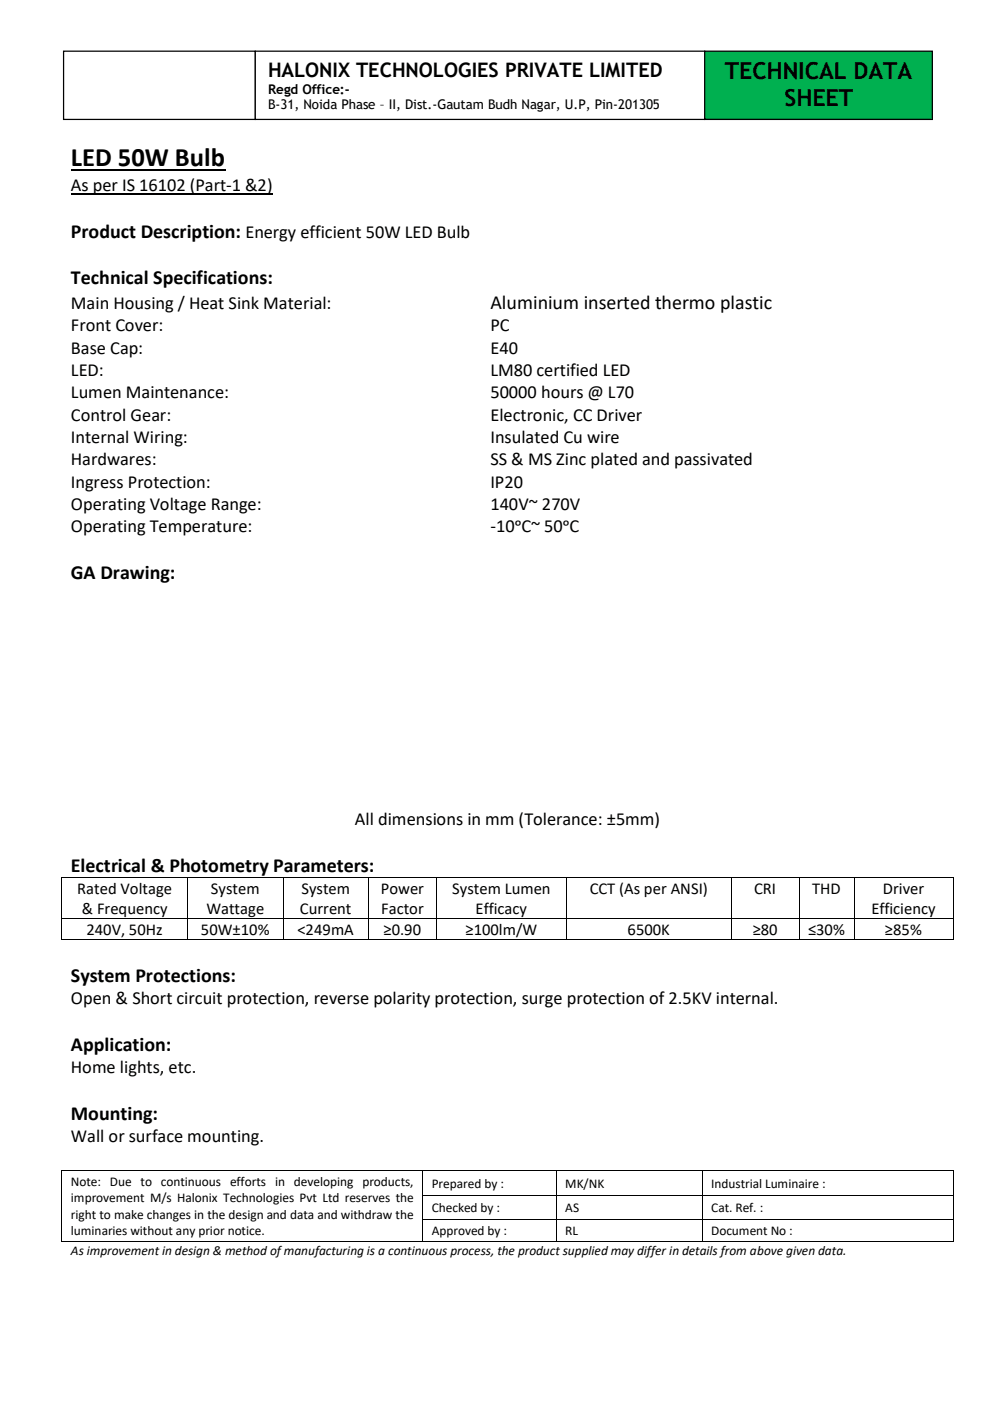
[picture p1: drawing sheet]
<svg xmlns="http://www.w3.org/2000/svg" width="210mm" height="297mm" viewBox="0 0 210 297" stroke-linecap="round" stroke-linejoin="round" font-family="sans-serif">
<defs><g id="words">
<text font-size="5.6" x="15" y="35.3">LED 50W Bulb</text>
<g font-size="5">
<text x="153.7" y="16.7">TECHNICAL DATA</text>
<text x="166.3" y="22.4">SHEET</text>
</g>
<g font-size="4.2">
<text x="56.8" y="16.3">HALONIX TECHNOLOGIES PRIVATE LIMITED</text>
<text x="15" y="50.3">Product Description: Energy efficient 50W LED Bulb</text>
<text x="15" y="60.2">Technical Specifications:</text>
<text x="103.9" y="65.4">Aluminium inserted thermo plastic</text>
<text x="15" y="122.7">GA Drawing:</text>
<text x="15" y="184.7">Electrical &amp; Photometry Parameters:</text>
<text x="15" y="208.1">System Protections:</text>
<text x="15" y="222.7">Application:</text>
<text x="15" y="237.4">Mounting:</text>
</g>
<g font-size="3.9">
<text x="15" y="40.5">As per IS 16102 (Part-1 &amp;2)</text>
<text x="15" y="65.4">Main Housing / Heat Sink Material:</text>
<text x="15" y="70.2">Front Cover:</text>
<text x="103.9" y="70.2">PC</text>
<text x="15" y="74.9">Base Cap:</text>
<text x="103.9" y="74.9">E40</text>
<text x="15" y="79.7">LED:</text>
<text x="103.9" y="79.7">LM80 certified LED</text>
<text x="15" y="84.4">Lumen Maintenance:</text>
<text x="15" y="89.2">Control Gear:</text>
<text x="103.9" y="84.4">50000 hours @ L70</text>
<text x="103.9" y="89.2">Electronic, CC Driver</text>
<text x="15" y="93.9">Internal Wiring:</text>
<text x="103.9" y="93.9">Insulated Cu wire</text>
<text x="15" y="98.6">Hardwares:</text>
<text x="103.9" y="98.6">SS &amp; MS Zinc plated and passivated</text>
<text x="15" y="103.4">Ingress Protection:</text>
<text x="103.9" y="103.4">IP20</text>
<text x="15" y="108.1">Operating Voltage Range:</text>
<text x="15" y="112.8">Operating Temperature:</text>
<text x="103.9" y="108.1">140V~ 270V</text>
<text x="103.9" y="112.8">-10ᵒC~ 50ᵒC</text>
<text x="75.2" y="174.9">All dimensions in mm (Tolerance: ±5mm)</text>
<text x="15" y="212.8">Open &amp; Short circuit protection, reverse polarity protection, surge protection of 2.5KV internal.</text>
<text x="15" y="227.5">Home lights, etc.</text>
<text x="15" y="242.1">Wall or surface mounting.</text>
</g>
<g font-size="3.5">
<text x="16.4" y="189.4">Rated Voltage</text>
<text x="44.7" y="189.4">System</text>
<text x="63.9" y="189.4">System</text>
<text x="80.7" y="189.4">Power</text>
<text x="95.9" y="189.4">System Lumen</text>
<text x="125" y="189.4">CCT (As per ANSI)</text>
<text x="159.8" y="189.4">CRI</text>
<text x="172.2" y="189.4">THD</text>
<text x="187.1" y="189.4">Driver</text>
<text x="17.4" y="193.7">&amp; Frequency</text>
<text x="43.7" y="193.7">Wattage</text>
<text x="63.6" y="193.7">Current</text>
<text x="80.8" y="193.7">Factor</text>
<text x="100.8" y="193.7">Efficacy</text>
<text x="184.7" y="193.7">Efficiency</text>
<text x="18.3" y="198.2">240V, 50Hz</text>
<text x="42.6" y="198.2">50W±10%</text>
<text x="63.1" y="198.2">&lt;249mA</text>
<text x="81.3" y="198.2">≥0.90</text>
<text x="98.7" y="198.2">≥100lm/W</text>
<text x="133" y="198.2">6500K</text>
<text x="159.5" y="198.2">≥80</text>
<text x="171.3" y="198.2">≤30%</text>
<text x="187.6" y="198.2">≥85%</text>
</g>
<g font-size="2.8">
<text x="56.8" y="19.9">Regd Office:-</text>
<text x="56.8" y="23.2">B-31, Noida Phase – II, Dist.-Gautam Budh Nagar, U.P, Pin-201305</text>
<text x="15" y="251.4">Note: Due to continuous efforts in developing products,</text>
<text x="91.5" y="251.7">Prepared by :</text>
<text x="119.8" y="251.7">MK/NK</text>
<text x="150.7" y="251.7">Industrial Luminaire :</text>
<text x="15" y="254.8">improvement M/s Halonix Technologies Pvt Ltd reserves the</text>
<text x="91.5" y="256.9">Checked by :</text>
<text x="119.8" y="256.9">AS</text>
<text x="150.7" y="256.9">Cat. Ref. :</text>
<text x="15" y="258.3">right to make changes in the design and data and withdraw the</text>
<text x="15" y="261.7">luminaries without any prior notice.</text>
<text x="91.5" y="261.7">Approved by :</text>
<text x="119.8" y="261.7">RL</text>
<text x="150.7" y="261.7">Document No :</text>
<text x="15" y="265.9">As improvement in design &amp; method of manufacturing is a continuous process, the product supplied may differ in details from above given data.</text>
</g>
</g></defs>
<path d="M15 36.1h32.7" fill="none" stroke="#000" stroke-width=".38"/>
<path d="M15 41h42.7" fill="none" stroke="#000" stroke-width=".25"/>
<g fill="#000">
<path d="M13 185.9h.2v.1h-.2z" fill-rule="evenodd"/>
<path d="M13 185.9h.2v.1h-.2z" fill-rule="evenodd"/>
<path d="M13 194.6h.2v.2h-.2z" fill-rule="evenodd"/>
<path d="M13 199.1h.2v.2h-.2z" fill-rule="evenodd"/>
<path d="M13 199.1h.2v.2h-.2z" fill-rule="evenodd"/>
<path d="M39.7 185.9h.2v.1h-.2z" fill-rule="evenodd"/>
<path d="M39.7 194.6h.2v.2h-.2z" fill-rule="evenodd"/>
<path d="M39.7 199.1h.2v.2h-.2z" fill-rule="evenodd"/>
<path d="M60 185.9h.1v.1h-.1z" fill-rule="evenodd"/>
<path d="M60 194.6h.1v.2h-.1z" fill-rule="evenodd"/>
<path d="M60 199.1h.1v.2h-.1z" fill-rule="evenodd"/>
<path d="M78 185.9h.2v.1h-.2z" fill-rule="evenodd"/>
<path d="M78 194.6h.2v.2h-.2z" fill-rule="evenodd"/>
<path d="M78 199.1h.2v.2h-.2z" fill-rule="evenodd"/>
<path d="M92.5 185.9h.1v.1h-.1z" fill-rule="evenodd"/>
<path d="M92.5 194.6h.1v.2h-.1z" fill-rule="evenodd"/>
<path d="M92.5 199.1h.1v.2h-.1z" fill-rule="evenodd"/>
<path d="M120 185.9h.2v.1h-.2z" fill-rule="evenodd"/>
<path d="M120 194.6h.2v.2h-.2z" fill-rule="evenodd"/>
<path d="M120 199.1h.2v.2h-.2z" fill-rule="evenodd"/>
<path d="M155 185.9h.2v.1h-.2z" fill-rule="evenodd"/>
<path d="M155 194.6h.2v.2h-.2z" fill-rule="evenodd"/>
<path d="M155 199.1h.2v.2h-.2z" fill-rule="evenodd"/>
<path d="M169.3 185.9h.2v.1h-.2z" fill-rule="evenodd"/>
<path d="M169.3 194.6h.2v.2h-.2z" fill-rule="evenodd"/>
<path d="M169.3 199.1h.2v.2h-.2z" fill-rule="evenodd"/>
<path d="M181 185.9h.2v.1h-.2z" fill-rule="evenodd"/>
<path d="M181 194.6h.2v.2h-.2z" fill-rule="evenodd"/>
<path d="M181 199.1h.2v.2h-.2z" fill-rule="evenodd"/>
<path d="M201.9 185.9h.2v.1h-.2z" fill-rule="evenodd"/>
<path d="M201.9 185.9h.2v.1h-.2z" fill-rule="evenodd"/>
<path d="M201.9 194.6h.2v.2h-.2z" fill-rule="evenodd"/>
<path d="M201.9 199.1h.2v.2h-.2z" fill-rule="evenodd"/>
<path d="M201.9 199.1h.2v.2h-.2z" fill-rule="evenodd"/>
<path d="M13 248h.2v.2h-.2z" fill-rule="evenodd"/>
<path d="M13 248h.2v.2h-.2z" fill-rule="evenodd"/>
<path d="M13 253.4h.2v.1h-.2z" fill-rule="evenodd"/>
<path d="M13 258.3h.2v.2h-.2z" fill-rule="evenodd"/>
<path d="M89.6 248h.1v.2h-.1z" fill-rule="evenodd"/>
<path d="M89.6 253.4h.1v.1h-.1z" fill-rule="evenodd"/>
<path d="M89.6 258.3h.1v.2h-.1z" fill-rule="evenodd"/>
<path d="M117.9 248h.2v.2h-.2z" fill-rule="evenodd"/>
<path d="M117.9 253.4h.2v.1h-.2z" fill-rule="evenodd"/>
<path d="M117.9 258.3h.2v.2h-.2z" fill-rule="evenodd"/>
<path d="M148.8 248h.1v.2h-.1z" fill-rule="evenodd"/>
<path d="M148.8 253.4h.1v.1h-.1z" fill-rule="evenodd"/>
<path d="M148.8 258.3h.1v.2h-.1z" fill-rule="evenodd"/>
<path d="M201.9 248h.2v.2h-.2z" fill-rule="evenodd"/>
<path d="M201.9 248h.2v.2h-.2z" fill-rule="evenodd"/>
<path d="M201.9 253.4h.2v.1h-.2z" fill-rule="evenodd"/>
<path d="M201.9 258.3h.2v.2h-.2z" fill-rule="evenodd"/>
<path d="M13 263.1h.2v.1h-.2z" fill-rule="evenodd"/>
<path d="M13 263.1h.2v.1h-.2z" fill-rule="evenodd"/>
<path d="M89.6 263.1h.1v.1h-.1z" fill-rule="evenodd"/>
<path d="M117.9 263.1h.2v.1h-.2z" fill-rule="evenodd"/>
<path d="M148.8 263.1h.1v.1h-.1z" fill-rule="evenodd"/>
<path d="M201.9 263.1h.2v.1h-.2z" fill-rule="evenodd"/>
<path d="M201.9 263.1h.2v.1h-.2z" fill-rule="evenodd"/>
</g>
<g fill="none" stroke="#000" stroke-width=".21">
<path d="M13.1 186v8.6M13.1 194.8v4.3M13.2 186h26.5M13.2 194.7h26.5M13.2 199.2h26.5M39.8 186v8.6M39.8 194.8v4.3M39.9 186h20.1M39.9 194.7h20.1M39.9 199.2h20.1M60 186v8.6M60 194.8v4.3"/>
<path d="M60.1 186h17.9M60.1 194.7h17.9M60.1 199.2h17.9M78.1 186v8.6M78.1 194.8v4.3M78.2 186h14.3M78.2 194.7h14.3M78.2 199.2h14.3M92.6 186v8.6M92.6 194.8v4.3M92.6 186h27.4M92.6 194.7h27.4"/>
<path d="M92.6 199.2h27.4M120.1 186v8.6M120.1 194.8v4.3M120.2 186h34.8M120.2 194.7h34.8M120.2 199.2h34.8M155.1 186v8.6M155.1 194.8v4.3M155.2 186h14.1M155.2 194.7h14.1M155.2 199.2h14.1M169.4 186v8.6"/>
<path d="M169.4 194.8v4.3M169.5 186h11.5M169.5 194.7h11.5M169.5 199.2h11.5M181.1 186v8.6M181.1 194.8v4.3M181.2 186h20.7M181.2 194.7h20.7M181.2 199.2h20.7M202 186v8.6M202 194.8v4.3M13.1 248.2v5.2"/>
<path d="M13.1 253.5v4.8M13.1 258.5v4.6M13.2 248.1h76.4M89.6 248.2v5.2M89.6 253.5v4.8M89.6 258.5v4.6M89.7 248.1h28.2M89.7 253.4h28.2M89.7 258.4h28.2M118 248.2v5.2M118 253.5v4.8M118 258.5v4.6"/>
<path d="M118.1 248.1h30.7M118.1 253.4h30.7M118.1 258.4h30.7M148.8 248.2v5.2M148.8 253.5v4.8M148.8 258.5v4.6M148.9 248.1h53M148.9 253.4h53M148.9 258.4h53M202 248.2v5.2M202 253.5v4.8M202 258.5v4.6"/>
<path d="M13.2 263.1h76.4M89.7 263.1h28.2M118.1 263.1h30.7M148.9 263.1h53"/>
</g>
<path d="M149.4 10.8h48.2v14.5h-48.2z" fill-rule="evenodd" fill="#00b050"/>
<path d="M149.4 10.8h48.2v14.5h-48.2z" fill="none" stroke="#000" stroke-width=".26"/>
<path d="M13.5 10.8h40.6v14.5h-40.6z" fill-rule="evenodd" fill="#fff"/>
<path d="M13.5 10.8h40.6v14.5h-40.6z" fill="none" stroke="#000" stroke-width=".26"/>
<path d="M54.1 10.8h95.3v14.5h-95.3z" fill-rule="evenodd" fill="#fff"/>
<path d="M54.1 10.8h95.3v14.5h-95.3z" fill="none" stroke="#000" stroke-width=".26"/>
<use href="#words"/>
</svg>
